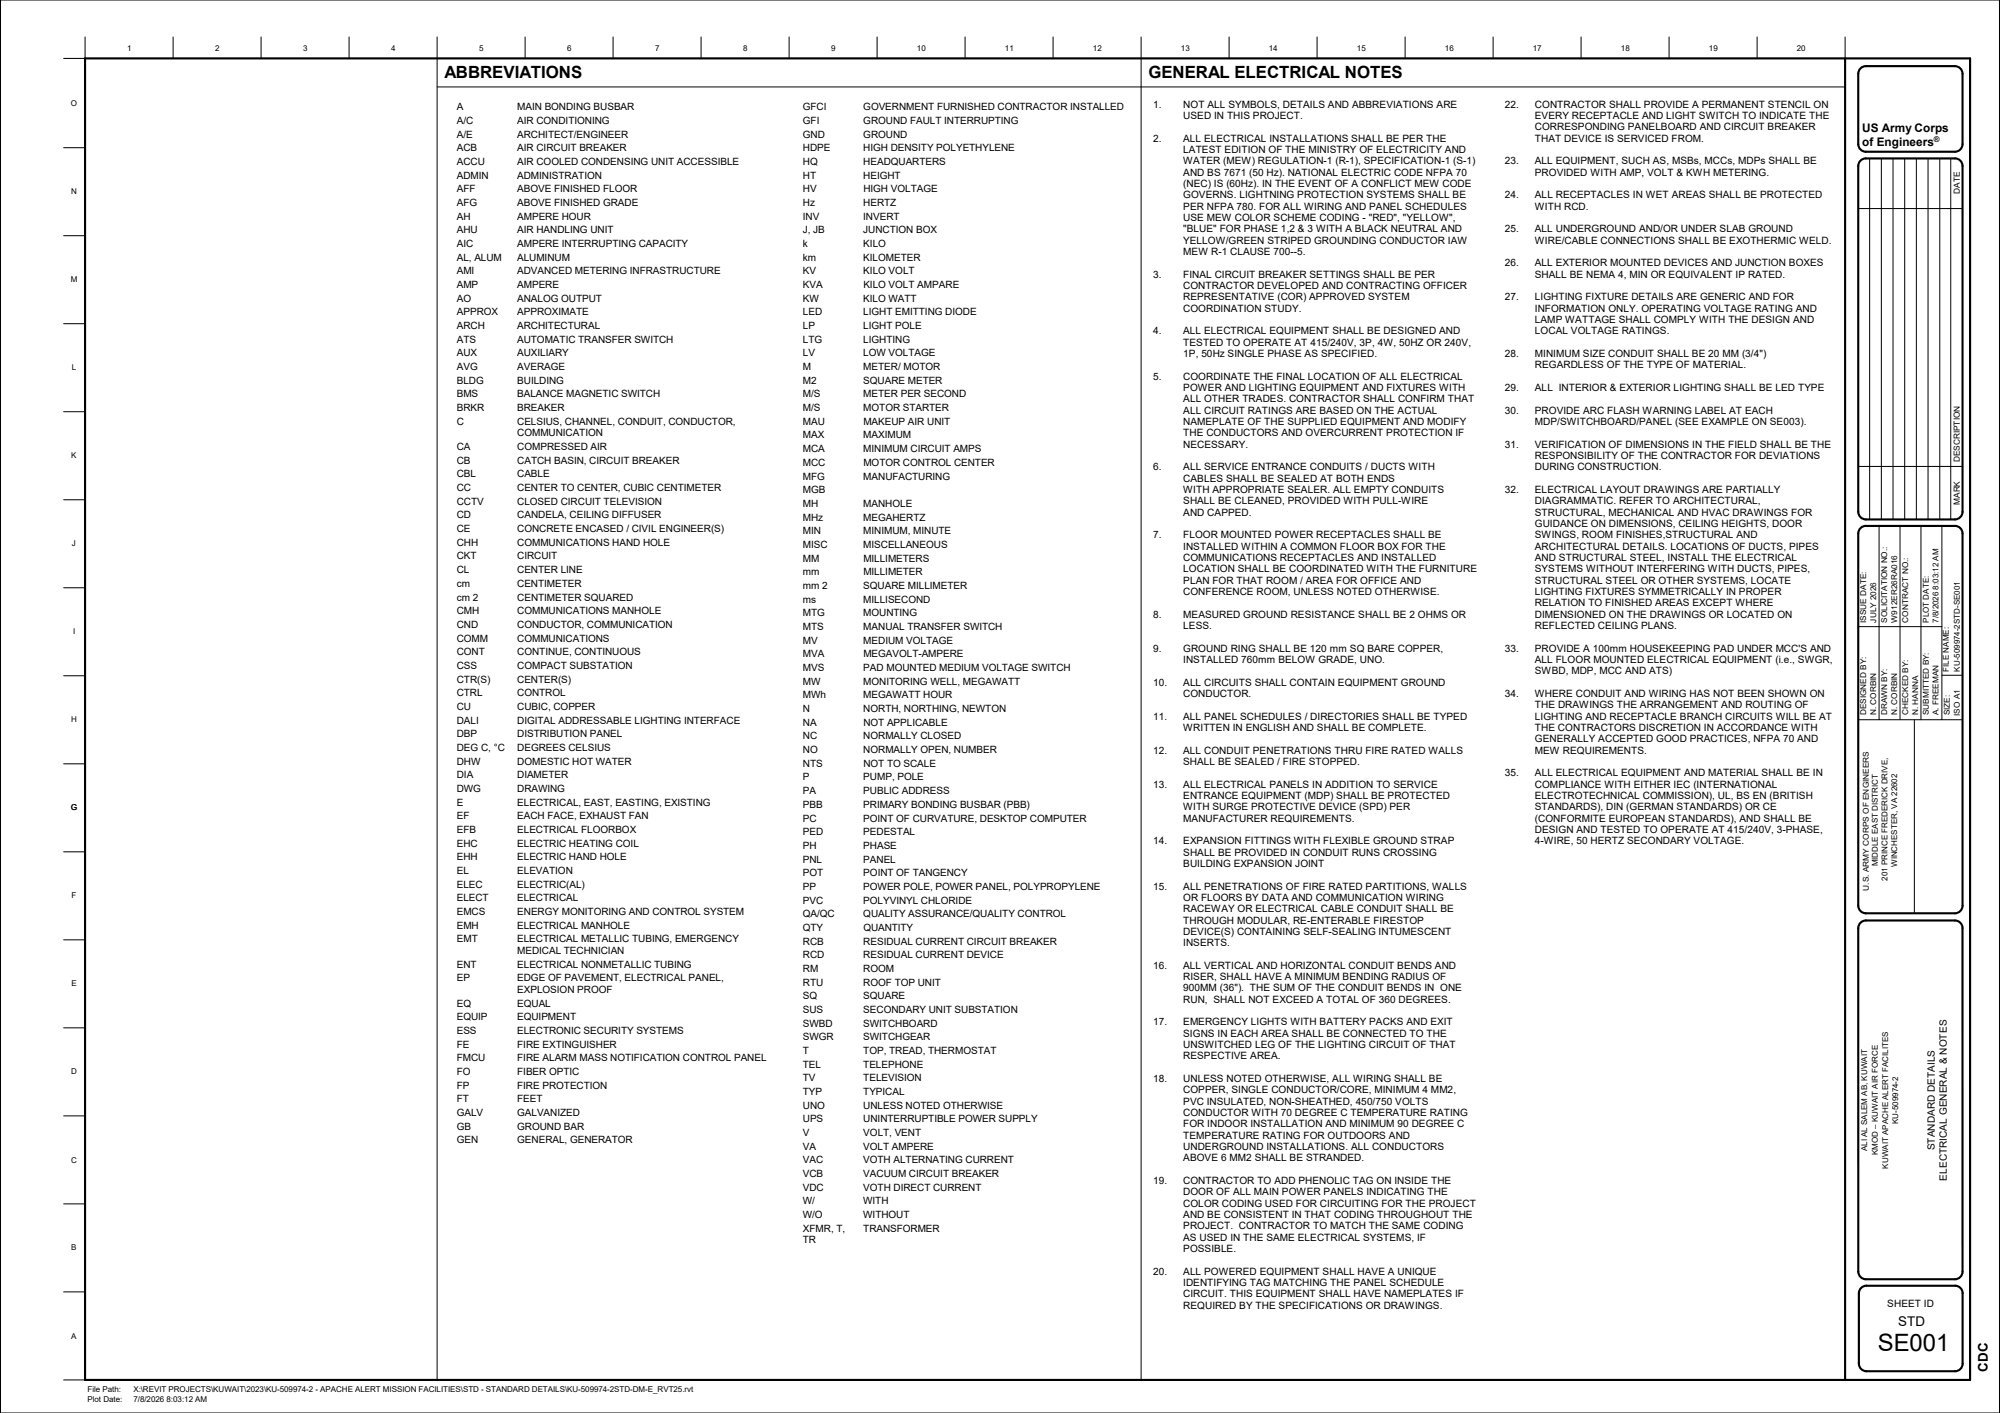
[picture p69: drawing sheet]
<svg xmlns="http://www.w3.org/2000/svg" width="841mm" height="594mm" viewBox="0 0 841 594" stroke-linecap="round" stroke-linejoin="round" font-family="sans-serif">
<defs><g id="words">
<text font-size="10.1" x="789.6" y="568.1">SE001</text>
<g font-size="7.1">
<text x="186.9" y="33">ABBREVIATIONS</text>
<text x="482.9" y="33">GENERAL ELECTRICAL NOTES</text>
</g>
<g font-size="5.6">
<text x="798.2" y="557.5">STD</text>
<text x="835.9" y="576.7" transform="rotate(-90 835.9 576.7)">CDC</text>
</g>
<g font-size="5">
<text x="783.1" y="55.5">US Army Corps</text>
<text x="783.1" y="61.3">of Engineers</text>
</g>
<g font-size="4.2">
<text x="192.1" y="46.3">A</text>
<text x="217.5" y="46.3">MAIN BONDING BUSBAR</text>
<text x="337.6" y="46.3">GFCI</text>
<text x="363" y="46.3">GOVERNMENT FURNISHED CONTRACTOR INSTALLED</text>
<text x="484.9" y="45.3">1.</text>
<text x="497.6" y="45.3">NOT ALL SYMBOLS, DETAILS AND ABBREVIATIONS ARE</text>
<text x="632.7" y="45.3">22.</text>
<text x="645.4" y="45.3">CONTRACTOR SHALL PROVIDE A PERMANENT STENCIL ON</text>
<text x="192.1" y="52.1">A/C</text>
<text x="217.5" y="52.1">AIR CONDITIONING</text>
<text x="337.6" y="52.1">GFI</text>
<text x="363" y="52.1">GROUND FAULT INTERRUPTING</text>
<text x="497.6" y="50.1">USED IN THIS PROJECT.</text>
<text x="645.4" y="50.1">EVERY RECEPTACLE AND LIGHT SWITCH TO INDICATE THE</text>
<text x="192.1" y="57.8">A/E</text>
<text x="217.5" y="57.8">ARCHITECT/ENGINEER</text>
<text x="337.6" y="57.8">GND</text>
<text x="363" y="57.8">GROUND</text>
<text x="484.9" y="59.6">2.</text>
<text x="497.6" y="59.6">ALL ELECTRICAL INSTALLATIONS SHALL BE PER THE</text>
<text x="645.4" y="54.8">CORRESPONDING PANELBOARD AND CIRCUIT BREAKER</text>
<text x="645.4" y="59.6">THAT DEVICE IS SERVICED FROM.</text>
<text x="192.1" y="63.6">ACB</text>
<text x="217.5" y="63.6">AIR CIRCUIT BREAKER</text>
<text x="337.6" y="63.6">HDPE</text>
<text x="363" y="63.6">HIGH DENSITY POLYETHYLENE</text>
<text x="497.6" y="64.4">LATEST EDITION OF THE MINISTRY OF ELECTRICITY AND</text>
<text x="192.1" y="69.3">ACCU</text>
<text x="217.5" y="69.3">AIR COOLED CONDENSING UNIT ACCESSIBLE</text>
<text x="337.6" y="69.3">HQ</text>
<text x="363" y="69.3">HEADQUARTERS</text>
<text x="497.6" y="69.1">WATER (MEW) REGULATION-1 (R-1), SPECIFICATION-1 (S-1)</text>
<text x="632.7" y="69.1">23.</text>
<text x="645.4" y="69.1">ALL EQUIPMENT, SUCH AS, MSBs, MCCs, MDPs SHALL BE</text>
<text x="192.1" y="75.1">ADMIN</text>
<text x="217.5" y="75.1">ADMINISTRATION</text>
<text x="337.6" y="75.1">HT</text>
<text x="363" y="75.1">HEIGHT</text>
<text x="497.6" y="73.9">AND BS 7671 (50 Hz). NATIONAL ELECTRIC CODE NFPA 70</text>
<text x="645.4" y="73.9">PROVIDED WITH AMP, VOLT &amp; KWH METERING.</text>
<text x="192.1" y="80.9">AFF</text>
<text x="217.5" y="80.9">ABOVE FINISHED FLOOR</text>
<text x="337.6" y="80.9">HV</text>
<text x="363" y="80.9">HIGH VOLTAGE</text>
<text x="497.6" y="83.4">GOVERNS. LIGHTNING PROTECTION SYSTEMS SHALL BE</text>
<text x="497.6" y="78.7">(NEC) IS (60Hz). IN THE EVENT OF A CONFLICT MEW CODE</text>
<text x="632.7" y="83.4">24.</text>
<text x="645.4" y="83.4">ALL RECEPTACLES IN WET AREAS SHALL BE PROTECTED</text>
<text x="192.1" y="86.6">AFG</text>
<text x="217.5" y="86.6">ABOVE FINISHED GRADE</text>
<text x="337.6" y="86.6">Hz</text>
<text x="363" y="86.6">HERTZ</text>
<text x="497.6" y="88.2">PER NFPA 780. FOR ALL WIRING AND PANEL SCHEDULES</text>
<text x="645.4" y="88.2">WITH RCD.</text>
<text x="192.1" y="92.3">AH</text>
<text x="217.5" y="92.3">AMPERE HOUR</text>
<text x="337.6" y="92.3">INV</text>
<text x="363" y="92.3">INVERT</text>
<text x="497.6" y="92.9">USE MEW COLOR SCHEME CODING - &quot;RED&quot;, &quot;YELLOW&quot;,</text>
<text x="192.1" y="98.1">AHU</text>
<text x="217.5" y="98.1">AIR HANDLING UNIT</text>
<text x="337.6" y="98.1">J, JB</text>
<text x="363" y="98.1">JUNCTION BOX</text>
<text x="497.6" y="97.7">&quot;BLUE&quot; FOR PHASE 1,2 &amp; 3 WITH A BLACK NEUTRAL AND</text>
<text x="632.7" y="97.7">25.</text>
<text x="645.4" y="97.7">ALL UNDERGROUND AND/OR UNDER SLAB GROUND</text>
<text x="192.1" y="103.8">AIC</text>
<text x="217.5" y="103.8">AMPERE INTERRUPTING CAPACITY</text>
<text x="337.6" y="103.8">k</text>
<text x="363" y="103.8">KILO</text>
<text x="497.6" y="102.5">YELLOW/GREEN STRIPED GROUNDING CONDUCTOR IAW</text>
<text x="497.6" y="107.3">MEW R-1 CLAUSE 700--5.</text>
<text x="645.4" y="102.5">WIRE/CABLE CONNECTIONS SHALL BE EXOTHERMIC WELD.</text>
<text x="192.1" y="109.6">AL, ALUM</text>
<text x="217.4" y="109.6">ALUMINUM</text>
<text x="337.6" y="109.6">km</text>
<text x="363" y="109.6">KILOMETER</text>
<text x="632.7" y="112">26.</text>
<text x="645.4" y="112">ALL EXTERIOR MOUNTED DEVICES AND JUNCTION BOXES</text>
<text x="192.1" y="115.4">AMI</text>
<text x="217.5" y="115.4">ADVANCED METERING INFRASTRUCTURE</text>
<text x="337.6" y="115.4">KV</text>
<text x="363" y="115.4">KILO VOLT</text>
<text x="484.9" y="116.8">3.</text>
<text x="497.6" y="116.8">FINAL CIRCUIT BREAKER SETTINGS SHALL BE PER</text>
<text x="645.4" y="116.8">SHALL BE NEMA 4, MIN OR EQUIVALENT IP RATED.</text>
<text x="192.1" y="121.1">AMP</text>
<text x="217.5" y="121.1">AMPERE</text>
<text x="337.6" y="121.1">KVA</text>
<text x="363" y="121.1">KILO VOLT AMPARE</text>
<text x="497.6" y="121.5">CONTRACTOR DEVELOPED AND CONTRACTING OFFICER</text>
<text x="192.1" y="126.9">AO</text>
<text x="217.5" y="126.9">ANALOG OUTPUT</text>
<text x="337.6" y="126.8">KW</text>
<text x="363" y="126.8">KILO WATT</text>
<text x="497.6" y="126.3">REPRESENTATIVE (COR) APPROVED SYSTEM</text>
<text x="497.6" y="131.1">COORDINATION STUDY.</text>
<text x="632.7" y="126.3">27.</text>
<text x="645.4" y="126.3">LIGHTING FIXTURE DETAILS ARE GENERIC AND FOR</text>
<text x="645.4" y="131.1">INFORMATION ONLY. OPERATING VOLTAGE RATING AND</text>
<text x="192.1" y="132.6">APPROX</text>
<text x="217.5" y="132.6">APPROXIMATE</text>
<text x="337.6" y="132.6">LED</text>
<text x="363" y="132.6">LIGHT EMITTING DIODE</text>
<text x="645.4" y="135.8">LAMP WATTAGE SHALL COMPLY WITH THE DESIGN AND</text>
<text x="192.1" y="138.4">ARCH</text>
<text x="217.5" y="138.4">ARCHITECTURAL</text>
<text x="337.6" y="138.4">LP</text>
<text x="363" y="138.4">LIGHT POLE</text>
<text x="484.9" y="140.6">4.</text>
<text x="497.6" y="140.6">ALL ELECTRICAL EQUIPMENT SHALL BE DESIGNED AND</text>
<text x="645.4" y="140.6">LOCAL VOLTAGE RATINGS.</text>
<text x="192.1" y="144.1">ATS</text>
<text x="192.1" y="149.9">AUX</text>
<text x="217.5" y="144.1">AUTOMATIC TRANSFER SWITCH</text>
<text x="217.5" y="149.9">AUXILIARY</text>
<text x="337.6" y="144.1">LTG</text>
<text x="337.6" y="149.9">LV</text>
<text x="363" y="144.1">LIGHTING</text>
<text x="363" y="149.9">LOW VOLTAGE</text>
<text x="497.6" y="145.4">TESTED TO OPERATE AT 415/240V, 3P, 4W, 50HZ OR 240V,</text>
<text x="192.1" y="155.6">AVG</text>
<text x="217.5" y="155.6">AVERAGE</text>
<text x="337.6" y="155.6">M</text>
<text x="363" y="155.6">METER/ MOTOR</text>
<text x="497.6" y="150.1">1P, 50Hz SINGLE PHASE AS SPECIFIED.</text>
<text x="632.7" y="150.1">28.</text>
<text x="645.4" y="150.1">MINIMUM SIZE CONDUIT SHALL BE 20 MM (3/4&quot;)</text>
<text x="645.4" y="154.9">REGARDLESS OF THE TYPE OF MATERIAL.</text>
<text x="192.1" y="161.4">BLDG</text>
<text x="217.5" y="161.4">BUILDING</text>
<text x="337.6" y="161.3">M2</text>
<text x="363" y="161.3">SQUARE METER</text>
<text x="484.9" y="159.6">5.</text>
<text x="497.6" y="159.6">COORDINATE THE FINAL LOCATION OF ALL ELECTRICAL</text>
<text x="192.1" y="167.1">BMS</text>
<text x="217.5" y="167.1">BALANCE MAGNETIC SWITCH</text>
<text x="337.6" y="167.1">M/S</text>
<text x="363" y="167.1">METER PER SECOND</text>
<text x="497.6" y="164.4">POWER AND LIGHTING EQUIPMENT AND FIXTURES WITH</text>
<text x="632.7" y="164.4">29.</text>
<text x="645.4" y="164.4">ALL INTERIOR &amp; EXTERIOR LIGHTING SHALL BE LED TYPE</text>
<text x="192.1" y="172.9">BRKR</text>
<text x="217.5" y="172.9">BREAKER</text>
<text x="337.6" y="172.9">M/S</text>
<text x="363" y="172.9">MOTOR STARTER</text>
<text x="497.6" y="169.2">ALL OTHER TRADES. CONTRACTOR SHALL CONFIRM THAT</text>
<text x="497.6" y="173.9">ALL CIRCUIT RATINGS ARE BASED ON THE ACTUAL</text>
<text x="632.7" y="173.9">30.</text>
<text x="645.4" y="173.9">PROVIDE ARC FLASH WARNING LABEL AT EACH</text>
<text x="192.1" y="178.6">C</text>
<text x="217.5" y="178.6">CELSIUS, CHANNEL, CONDUIT, CONDUCTOR,</text>
<text x="337.6" y="178.6">MAU</text>
<text x="363" y="178.6">MAKEUP AIR UNIT</text>
<text x="497.6" y="178.7">NAMEPLATE OF THE SUPPLIED EQUIPMENT AND MODIFY</text>
<text x="645.4" y="178.7">MDP/SWITCHBOARD/PANEL (SEE EXAMPLE ON SE003).</text>
<text x="217.5" y="183.3">COMMUNICATION</text>
<text x="337.6" y="184.4">MAX</text>
<text x="363" y="184.4">MAXIMUM</text>
<text x="497.6" y="183.5">THE CONDUCTORS AND OVERCURRENT PROTECTION IF</text>
<text x="192.1" y="189.2">CA</text>
<text x="217.5" y="189.2">COMPRESSED AIR</text>
<text x="337.6" y="190.1">MCA</text>
<text x="363" y="190.1">MINIMUM CIRCUIT AMPS</text>
<text x="497.6" y="188.2">NECESSARY.</text>
<text x="632.7" y="188.2">31.</text>
<text x="645.4" y="188.2">VERIFICATION OF DIMENSIONS IN THE FIELD SHALL BE THE</text>
<text x="192.1" y="195">CB</text>
<text x="217.5" y="195">CATCH BASIN, CIRCUIT BREAKER</text>
<text x="337.6" y="195.9">MCC</text>
<text x="363.1" y="195.9">MOTOR CONTROL CENTER</text>
<text x="484.9" y="197.7">6.</text>
<text x="497.6" y="197.7">ALL SERVICE ENTRANCE CONDUITS / DUCTS WITH</text>
<text x="645.4" y="193">RESPONSIBILITY OF THE CONTRACTOR FOR DEVIATIONS</text>
<text x="645.4" y="197.7">DURING CONSTRUCTION.</text>
<text x="192.1" y="200.7">CBL</text>
<text x="217.5" y="200.7">CABLE</text>
<text x="337.6" y="201.6">MFG</text>
<text x="363" y="201.6">MANUFACTURING</text>
<text x="497.6" y="202.5">CABLES SHALL BE SEALED AT BOTH ENDS</text>
<text x="192.1" y="206.5">CC</text>
<text x="217.5" y="206.5">CENTER TO CENTER, CUBIC CENTIMETER</text>
<text x="337.6" y="207.4">MGB</text>
<text x="497.6" y="207.3">WITH APPROPRIATE SEALER. ALL EMPTY CONDUITS</text>
<text x="632.7" y="207.3">32.</text>
<text x="645.4" y="207.3">ELECTRICAL LAYOUT DRAWINGS ARE PARTIALLY</text>
<text x="192.1" y="212.2">CCTV</text>
<text x="217.5" y="212.2">CLOSED CIRCUIT TELEVISION</text>
<text x="337.6" y="213.1">MH</text>
<text x="363" y="213.1">MANHOLE</text>
<text x="497.6" y="212">SHALL BE CLEANED, PROVIDED WITH PULL-WIRE</text>
<text x="645.4" y="212">DIAGRAMMATIC. REFER TO ARCHITECTURAL,</text>
<text x="192.1" y="218">CD</text>
<text x="217.5" y="218">CANDELA, CEILING DIFFUSER</text>
<text x="337.6" y="218.9">MHz</text>
<text x="363" y="218.9">MEGAHERTZ</text>
<text x="497.6" y="216.8">AND CAPPED.</text>
<text x="645.4" y="216.8">STRUCTURAL, MECHANICAL AND HVAC DRAWINGS FOR</text>
<text x="645.4" y="221.5">GUIDANCE ON DIMENSIONS, CEILING HEIGHTS, DOOR</text>
<text x="192.1" y="223.7">CE</text>
<text x="217.5" y="223.7">CONCRETE ENCASED / CIVIL ENGINEER(S)</text>
<text x="337.6" y="224.6">MIN</text>
<text x="363" y="224.6">MINIMUM, MINUTE</text>
<text x="484.9" y="226.3">7.</text>
<text x="497.6" y="226.3">FLOOR MOUNTED POWER RECEPTACLES SHALL BE</text>
<text x="645.4" y="226.3">SWINGS, ROOM FINISHES,STRUCTURAL AND</text>
<text x="192.1" y="229.5">CHH</text>
<text x="217.5" y="229.5">COMMUNICATIONS HAND HOLE</text>
<text x="337.6" y="230.4">MISC</text>
<text x="363" y="230.4">MISCELLANEOUS</text>
<text x="497.6" y="231.1">INSTALLED WITHIN A COMMON FLOOR BOX FOR THE</text>
<text x="645.4" y="231.1">ARCHITECTURAL DETAILS. LOCATIONS OF DUCTS, PIPES</text>
<text x="192.1" y="235.2">CKT</text>
<text x="217.5" y="235.2">CIRCUIT</text>
<text x="337.6" y="236.1">MM</text>
<text x="363.1" y="236.1">MILLIMETERS</text>
<text x="497.6" y="235.9">COMMUNICATIONS RECEPTACLES AND INSTALLED</text>
<text x="645.4" y="235.8">AND STRUCTURAL STEEL, INSTALL THE ELECTRICAL</text>
<text x="192.1" y="241">CL</text>
<text x="217.5" y="241">CENTER LINE</text>
<text x="337.6" y="241.9">mm</text>
<text x="363.1" y="241.9">MILLIMETER</text>
<text x="497.6" y="240.6">LOCATION SHALL BE COORDINATED WITH THE FURNITURE</text>
<text x="497.6" y="245.4">PLAN FOR THAT ROOM / AREA FOR OFFICE AND</text>
<text x="645.4" y="240.6">SYSTEMS WITHOUT INTERFERING WITH DUCTS, PIPES,</text>
<text x="645.4" y="245.4">STRUCTURAL STEEL OR OTHER SYSTEMS, LOCATE</text>
<text x="192.1" y="246.7">cm</text>
<text x="217.5" y="246.7">CENTIMETER</text>
<text x="337.6" y="247.6">mm 2</text>
<text x="363" y="247.6">SQUARE MILLIMETER</text>
<text x="497.6" y="250.1">CONFERENCE ROOM, UNLESS NOTED OTHERWISE.</text>
<text x="645.4" y="250.1">LIGHTING FIXTURES SYMMETRICALLY IN PROPER</text>
<text x="192.1" y="252.5">cm 2</text>
<text x="217.5" y="252.5">CENTIMETER SQUARED</text>
<text x="337.6" y="253.4">ms</text>
<text x="363" y="253.4">MILLISECOND</text>
<text x="645.4" y="254.9">RELATION TO FINISHED AREAS EXCEPT WHERE</text>
<text x="192.1" y="258.2">CMH</text>
<text x="192.1" y="264">CND</text>
<text x="217.5" y="264">CONDUCTOR, COMMUNICATION</text>
<text x="217.5" y="258.2">COMMUNICATIONS MANHOLE</text>
<text x="337.6" y="259.1">MTG</text>
<text x="363" y="259.1">MOUNTING</text>
<text x="484.9" y="259.7">8.</text>
<text x="497.6" y="259.7">MEASURED GROUND RESISTANCE SHALL BE 2 OHMS OR</text>
<text x="645.4" y="259.6">DIMENSIONED ON THE DRAWINGS OR LOCATED ON</text>
<text x="192.1" y="269.7">COMM</text>
<text x="217.5" y="269.7">COMMUNICATIONS</text>
<text x="337.6" y="264.9">MTS</text>
<text x="363" y="264.9">MANUAL TRANSFER SWITCH</text>
<text x="497.6" y="264.4">LESS.</text>
<text x="645.4" y="264.4">REFLECTED CEILING PLANS.</text>
<text x="192.1" y="275.5">CONT</text>
<text x="217.5" y="275.5">CONTINUE, CONTINUOUS</text>
<text x="337.6" y="270.6">MV</text>
<text x="363" y="270.6">MEDIUM VOLTAGE</text>
<text x="484.9" y="274">9.</text>
<text x="497.6" y="274">GROUND RING SHALL BE 120 mm SQ BARE COPPER,</text>
<text x="632.7" y="274">33.</text>
<text x="645.4" y="274">PROVIDE A 100mm HOUSEKEEPING PAD UNDER MCC'S AND</text>
<text x="192.1" y="281.2">CSS</text>
<text x="217.5" y="281.2">COMPACT SUBSTATION</text>
<text x="337.6" y="276.4">MVA</text>
<text x="363" y="276.4">MEGAVOLT-AMPERE</text>
<text x="497.6" y="278.7">INSTALLED 760mm BELOW GRADE, UNO.</text>
<text x="645.4" y="278.7">ALL FLOOR MOUNTED ELECTRICAL EQUIPMENT (i.e., SWGR,</text>
<text x="192.1" y="287">CTR(S)</text>
<text x="217.5" y="287">CENTER(S)</text>
<text x="337.6" y="282.1">MVS</text>
<text x="337.6" y="287.9">MW</text>
<text x="363" y="287.9">MONITORING WELL, MEGAWATT</text>
<text x="363" y="282.1">PAD MOUNTED MEDIUM VOLTAGE SWITCH</text>
<text x="645.4" y="283.5">SWBD, MDP, MCC AND ATS)</text>
<text x="192.1" y="292.7">CTRL</text>
<text x="217.5" y="292.7">CONTROL</text>
<text x="337.6" y="293.6">MWh</text>
<text x="363" y="293.6">MEGAWATT HOUR</text>
<text x="484.9" y="288.2">10.</text>
<text x="497.6" y="288.2">ALL CIRCUITS SHALL CONTAIN EQUIPMENT GROUND</text>
<text x="497.6" y="293">CONDUCTOR.</text>
<text x="632.7" y="293">34.</text>
<text x="645.4" y="293">WHERE CONDUIT AND WIRING HAS NOT BEEN SHOWN ON</text>
<text x="192.1" y="298.5">CU</text>
<text x="217.5" y="298.5">CUBIC, COPPER</text>
<text x="337.6" y="299.4">N</text>
<text x="363" y="299.4">NORTH, NORTHING, NEWTON</text>
<text x="645.4" y="297.8">THE DRAWINGS THE ARRANGEMENT AND ROUTING OF</text>
<text x="192.1" y="304.2">DALI</text>
<text x="217.5" y="304.2">DIGITAL ADDRESSABLE LIGHTING INTERFACE</text>
<text x="337.6" y="305.1">NA</text>
<text x="363" y="305.1">NOT APPLICABLE</text>
<text x="484.9" y="302.5">11.</text>
<text x="497.5" y="302.5">ALL PANEL SCHEDULES / DIRECTORIES SHALL BE TYPED</text>
<text x="645.4" y="302.5">LIGHTING AND RECEPTACLE BRANCH CIRCUITS WILL BE AT</text>
<text x="192.1" y="310">DBP</text>
<text x="217.5" y="310">DISTRIBUTION PANEL</text>
<text x="337.6" y="310.9">NC</text>
<text x="363" y="310.9">NORMALLY CLOSED</text>
<text x="497.6" y="307.3">WRITTEN IN ENGLISH AND SHALL BE COMPLETE.</text>
<text x="645.4" y="307.3">THE CONTRACTORS DISCRETION IN ACCORDANCE WITH</text>
<text x="192.1" y="315.7">DEG C, °C</text>
<text x="217.5" y="315.7">DEGREES CELSIUS</text>
<text x="337.6" y="316.6">NO</text>
<text x="363" y="316.6">NORMALLY OPEN, NUMBER</text>
<text x="484.9" y="316.8">12.</text>
<text x="497.5" y="316.8">ALL CONDUIT PENETRATIONS THRU FIRE RATED WALLS</text>
<text x="645.4" y="312.1">GENERALLY ACCEPTED GOOD PRACTICES, NFPA 70 AND</text>
<text x="645.4" y="316.8">MEW REQUIREMENTS.</text>
<text x="192.1" y="321.5">DHW</text>
<text x="217.5" y="321.5">DOMESTIC HOT WATER</text>
<text x="337.6" y="322.4">NTS</text>
<text x="363" y="322.4">NOT TO SCALE</text>
<text x="497.6" y="321.6">SHALL BE SEALED / FIRE STOPPED.</text>
<text x="192.1" y="327.2">DIA</text>
<text x="217.5" y="327.2">DIAMETER</text>
<text x="337.6" y="328.1">P</text>
<text x="363" y="328.1">PUMP, POLE</text>
<text x="632.7" y="326.3">35.</text>
<text x="645.4" y="326.3">ALL ELECTRICAL EQUIPMENT AND MATERIAL SHALL BE IN</text>
<text x="192.1" y="333">DWG</text>
<text x="217.5" y="333">DRAWING</text>
<text x="337.6" y="333.9">PA</text>
<text x="363" y="333.9">PUBLIC ADDRESS</text>
<text x="484.9" y="331.1">13.</text>
<text x="497.6" y="335.9">ENTRANCE EQUIPMENT (MDP) SHALL BE PROTECTED</text>
<text x="497.6" y="331.1">ALL ELECTRICAL PANELS IN ADDITION TO SERVICE</text>
<text x="645.4" y="331.1">COMPLIANCE WITH EITHER IEC (INTERNATIONAL</text>
<text x="645.4" y="335.9">ELECTROTECHNICAL COMMISSION), UL, BS EN (BRITISH</text>
<text x="192.1" y="338.7">E</text>
<text x="217.5" y="338.7">ELECTRICAL, EAST, EASTING, EXISTING</text>
<text x="337.6" y="339.6">PBB</text>
<text x="363" y="339.6">PRIMARY BONDING BUSBAR (PBB)</text>
<text x="497.6" y="340.6">WITH SURGE PROTECTIVE DEVICE (SPD) PER</text>
<text x="645.4" y="340.6">STANDARDS), DIN (GERMAN STANDARDS) OR CE</text>
<text x="192.1" y="344.5">EF</text>
<text x="217.5" y="344.5">EACH FACE, EXHAUST FAN</text>
<text x="337.6" y="345.4">PC</text>
<text x="363" y="345.4">POINT OF CURVATURE, DESKTOP COMPUTER</text>
<text x="497.6" y="345.4">MANUFACTURER REQUIREMENTS.</text>
<text x="645.4" y="345.4">(CONFORMITE EUROPEAN STANDARDS), AND SHALL BE</text>
<text x="192.1" y="350.2">EFB</text>
<text x="217.5" y="350.2">ELECTRICAL FLOORBOX</text>
<text x="337.6" y="351.1">PED</text>
<text x="363" y="351.1">PEDESTAL</text>
<text x="645.4" y="350.2">DESIGN AND TESTED TO OPERATE AT 415/240V, 3-PHASE,</text>
<text x="192.1" y="356">EHC</text>
<text x="217.5" y="356">ELECTRIC HEATING COIL</text>
<text x="337.6" y="356.9">PH</text>
<text x="363" y="356.9">PHASE</text>
<text x="484.9" y="354.9">14.</text>
<text x="497.6" y="354.9">EXPANSION FITTINGS WITH FLEXIBLE GROUND STRAP</text>
<text x="497.6" y="359.7">SHALL BE PROVIDED IN CONDUIT RUNS CROSSING</text>
<text x="645.4" y="354.9">4-WIRE, 50 HERTZ SECONDARY VOLTAGE.</text>
<text x="192.1" y="361.7">EHH</text>
<text x="217.5" y="361.7">ELECTRIC HAND HOLE</text>
<text x="337.6" y="362.6">PNL</text>
<text x="363" y="362.6">PANEL</text>
<text x="497.6" y="364.5">BUILDING EXPANSION JOINT</text>
<text x="192.1" y="367.5">EL</text>
<text x="217.5" y="367.5">ELEVATION</text>
<text x="337.6" y="368.4">POT</text>
<text x="363" y="368.4">POINT OF TANGENCY</text>
<text x="192.1" y="373.3">ELEC</text>
<text x="217.5" y="373.3">ELECTRIC(AL)</text>
<text x="337.6" y="374.1">PP</text>
<text x="363" y="374.1">POWER POLE, POWER PANEL, POLYPROPYLENE</text>
<text x="484.9" y="374">15.</text>
<text x="497.6" y="374">ALL PENETRATIONS OF FIRE RATED PARTITIONS, WALLS</text>
<text x="192.1" y="379">ELECT</text>
<text x="217.5" y="379">ELECTRICAL</text>
<text x="337.6" y="379.9">PVC</text>
<text x="363" y="379.9">POLYVINYL CHLORIDE</text>
<text x="497.6" y="378.8">OR FLOORS BY DATA AND COMMUNICATION WIRING</text>
<text x="497.6" y="383.5">RACEWAY OR ELECTRICAL CABLE CONDUIT SHALL BE</text>
<text x="192.1" y="384.7">EMCS</text>
<text x="217.5" y="384.7">ENERGY MONITORING AND CONTROL SYSTEM</text>
<text x="337.6" y="385.7">QA/QC</text>
<text x="363" y="385.7">QUALITY ASSURANCE/QUALITY CONTROL</text>
<text x="497.6" y="388.3">THROUGH MODULAR, RE-ENTERABLE FIRESTOP</text>
<text x="192.1" y="390.5">EMH</text>
<text x="217.5" y="390.5">ELECTRICAL MANHOLE</text>
<text x="337.6" y="391.4">QTY</text>
<text x="363" y="391.4">QUANTITY</text>
<text x="497.6" y="393">DEVICE(S) CONTAINING SELF-SEALING INTUMESCENT</text>
<text x="192.1" y="396.3">EMT</text>
<text x="217.5" y="401">MEDICAL TECHNICIAN</text>
<text x="217.5" y="396.3">ELECTRICAL METALLIC TUBING, EMERGENCY</text>
<text x="337.6" y="397.1">RCB</text>
<text x="363" y="397.1">RESIDUAL CURRENT CIRCUIT BREAKER</text>
<text x="497.6" y="397.8">INSERTS.</text>
<text x="192.1" y="406.9">ENT</text>
<text x="217.5" y="406.9">ELECTRICAL NONMETALLIC TUBING</text>
<text x="337.6" y="402.9">RCD</text>
<text x="363" y="402.9">RESIDUAL CURRENT DEVICE</text>
<text x="484.9" y="407.3">16.</text>
<text x="497.6" y="407.3">ALL VERTICAL AND HORIZONTAL CONDUIT BENDS AND</text>
<text x="192.1" y="412.6">EP</text>
<text x="217.5" y="412.6">EDGE OF PAVEMENT, ELECTRICAL PANEL,</text>
<text x="337.6" y="408.7">RM</text>
<text x="363" y="408.7">ROOM</text>
<text x="497.6" y="412.1">RISER, SHALL HAVE A MINIMUM BENDING RADIUS OF</text>
<text x="217.5" y="417.3">EXPLOSION PROOF</text>
<text x="337.6" y="414.4">RTU</text>
<text x="363" y="414.4">ROOF TOP UNIT</text>
<text x="497.6" y="416.9">900MM (36&quot;). THE SUM OF THE CONDUIT BENDS IN ONE</text>
<text x="192.1" y="423.2">EQ</text>
<text x="217.5" y="423.2">EQUAL</text>
<text x="337.6" y="420.2">SQ</text>
<text x="337.6" y="425.9">SUS</text>
<text x="363" y="420.2">SQUARE</text>
<text x="363" y="425.9">SECONDARY UNIT SUBSTATION</text>
<text x="497.6" y="421.6">RUN, SHALL NOT EXCEED A TOTAL OF 360 DEGREES.</text>
<text x="192.1" y="429">EQUIP</text>
<text x="217.5" y="429">EQUIPMENT</text>
<text x="337.6" y="431.6">SWBD</text>
<text x="363" y="431.6">SWITCHBOARD</text>
<text x="484.9" y="431.1">17.</text>
<text x="497.6" y="431.1">EMERGENCY LIGHTS WITH BATTERY PACKS AND EXIT</text>
<text x="192.1" y="434.7">ESS</text>
<text x="217.5" y="434.7">ELECTRONIC SECURITY SYSTEMS</text>
<text x="337.6" y="437.4">SWGR</text>
<text x="363" y="437.4">SWITCHGEAR</text>
<text x="497.6" y="435.9">SIGNS IN EACH AREA SHALL BE CONNECTED TO THE</text>
<text x="192.1" y="440.5">FE</text>
<text x="217.5" y="440.5">FIRE EXTINGUISHER</text>
<text x="337.6" y="443.2">T</text>
<text x="363" y="443.2">TOP, TREAD, THERMOSTAT</text>
<text x="497.6" y="440.7">UNSWITCHED LEG OF THE LIGHTING CIRCUIT OF THAT</text>
<text x="192.1" y="446.2">FMCU</text>
<text x="217.5" y="446.2">FIRE ALARM MASS NOTIFICATION CONTROL PANEL</text>
<text x="337.6" y="448.9">TEL</text>
<text x="363" y="448.9">TELEPHONE</text>
<text x="497.6" y="445.4">RESPECTIVE AREA.</text>
<text x="192.1" y="452">FO</text>
<text x="217.5" y="452">FIBER OPTIC</text>
<text x="337.6" y="454.7">TV</text>
<text x="363" y="454.7">TELEVISION</text>
<text x="484.9" y="455">18.</text>
<text x="497.6" y="455">UNLESS NOTED OTHERWISE, ALL WIRING SHALL BE</text>
<text x="192.1" y="457.7">FP</text>
<text x="217.5" y="457.7">FIRE PROTECTION</text>
<text x="337.6" y="460.4">TYP</text>
<text x="363" y="460.4">TYPICAL</text>
<text x="497.6" y="459.7">COPPER, SINGLE CONDUCTOR/CORE, MINIMUM 4 MM2,</text>
<text x="192.1" y="463.5">FT</text>
<text x="217.5" y="463.5">FEET</text>
<text x="337.6" y="466.2">UNO</text>
<text x="363" y="466.2">UNLESS NOTED OTHERWISE</text>
<text x="497.6" y="464.5">PVC INSULATED, NON-SHEATHED, 450/750 VOLTS</text>
<text x="192.1" y="469.2">GALV</text>
<text x="217.5" y="469.2">GALVANIZED</text>
<text x="337.6" y="471.9">UPS</text>
<text x="363" y="471.9">UNINTERRUPTIBLE POWER SUPPLY</text>
<text x="497.6" y="469.2">CONDUCTOR WITH 70 DEGREE C TEMPERATURE RATING</text>
<text x="192.1" y="475">GB</text>
<text x="217.5" y="475">GROUND BAR</text>
<text x="337.6" y="477.7">V</text>
<text x="363" y="477.7">VOLT, VENT</text>
<text x="497.6" y="474">FOR INDOOR INSTALLATION AND MINIMUM 90 DEGREE C</text>
<text x="497.6" y="478.8">TEMPERATURE RATING FOR OUTDOORS AND</text>
<text x="192.1" y="480.7">GEN</text>
<text x="217.5" y="480.7">GENERAL, GENERATOR</text>
<text x="337.6" y="483.4">VA</text>
<text x="363" y="483.4">VOLT AMPERE</text>
<text x="497.6" y="483.5">UNDERGROUND INSTALLATIONS. ALL CONDUCTORS</text>
<text x="813.6" y="483.7" transform="rotate(-90 813.6 483.7)">STANDARD DETAILS</text>
<text x="337.6" y="489.2">VAC</text>
<text x="363" y="489.2">VOTH ALTERNATING CURRENT</text>
<text x="497.6" y="488.3">ABOVE 6 MM2 SHALL BE STRANDED.</text>
<text x="337.6" y="494.9">VCB</text>
<text x="363" y="494.9">VACUUM CIRCUIT BREAKER</text>
<text x="484.9" y="497.8">19.</text>
<text x="497.6" y="497.8">CONTRACTOR TO ADD PHENOLIC TAG ON INSIDE THE</text>
<text x="818.7" y="496.4" transform="rotate(-90 818.7 496.4)">ELECTRICAL GENERAL &amp; NOTES</text>
<text x="337.6" y="500.7">VDC</text>
<text x="363" y="500.7">VOTH DIRECT CURRENT</text>
<text x="497.6" y="502.6">DOOR OF ALL MAIN POWER PANELS INDICATING THE</text>
<text x="337.6" y="506.4">W/</text>
<text x="363" y="506.4">WITH</text>
<text x="497.6" y="507.4">COLOR CODING USED FOR CIRCUITING FOR THE PROJECT</text>
<text x="337.6" y="512.2">W/O</text>
<text x="363" y="512.2">WITHOUT</text>
<text x="497.6" y="512.1">AND BE CONSISTENT IN THAT CODING THROUGHOUT THE</text>
<text x="337.6" y="517.9">XFMR, T,</text>
<text x="363" y="517.9">TRANSFORMER</text>
<text x="497.6" y="516.9">PROJECT. CONTRACTOR TO MATCH THE SAME CODING</text>
<text x="497.6" y="521.6">AS USED IN THE SAME ELECTRICAL SYSTEMS, IF</text>
<text x="337.6" y="522.6">TR</text>
<text x="497.6" y="526.4">POSSIBLE.</text>
<text x="484.9" y="535.9">20.</text>
<text x="497.6" y="535.9">ALL POWERED EQUIPMENT SHALL HAVE A UNIQUE</text>
<text x="497.6" y="540.7">IDENTIFYING TAG MATCHING THE PANEL SCHEDULE</text>
<text x="497.6" y="545.5">CIRCUIT. THIS EQUIPMENT SHALL HAVE NAMEPLATES IF</text>
<text x="497.6" y="550.2">REQUIRED BY THE SPECIFICATIONS OR DRAWINGS.</text>
<text x="793.6" y="549.7">SHEET ID</text>
</g>
<g font-size="3.5">
<text x="824.1" y="81.4" transform="rotate(-90 824.1 81.4)">DATE</text>
<text x="824.1" y="194.4" transform="rotate(-90 824.1 194.4)">DESCRIPTION</text>
<text x="824.1" y="212.2" transform="rotate(-90 824.1 212.2)">MARK</text>
</g>
<g font-size="3.4">
<text x="53.5" y="21.5">1</text>
<text x="90.5" y="21.5">2</text>
<text x="127.5" y="21.5">3</text>
<text x="164.5" y="21.5">4</text>
<text x="201.5" y="21.5">5</text>
<text x="238.5" y="21.5">6</text>
<text x="275.5" y="21.5">7</text>
<text x="312.5" y="21.5">8</text>
<text x="349.5" y="21.5">9</text>
<text x="385.6" y="21.5">10</text>
<text x="422.6" y="21.5">11</text>
<text x="459.6" y="21.5">12</text>
<text x="496.6" y="21.5">13</text>
<text x="533.6" y="21.5">14</text>
<text x="570.6" y="21.5">15</text>
<text x="607.6" y="21.5">16</text>
<text x="644.6" y="21.5">17</text>
<text x="681.6" y="21.5">18</text>
<text x="718.6" y="21.5">19</text>
<text x="755.6" y="21.5">20</text>
<text x="29.8" y="44.6">O</text>
<text x="29.9" y="81.6">N</text>
<text x="29.7" y="118.6">M</text>
<text x="30.2" y="155.6">L</text>
<text x="30" y="192.6">K</text>
<text x="30.2" y="229.6">J</text>
<text x="784.8" y="261.8" transform="rotate(-90 784.8 261.8)">ISSUE DATE:</text>
<text x="788.9" y="261.8" transform="rotate(-90 788.9 261.8)">JULY 2026</text>
<text x="793.6" y="261.8" transform="rotate(-90 793.6 261.8)">SOLICITATION NO.:</text>
<text x="797.8" y="261.8" transform="rotate(-90 797.8 261.8)">W912ER26RA016</text>
<text x="802.4" y="261.8" transform="rotate(-90 802.4 261.8)">CONTRACT NO.:</text>
<text x="811.1" y="261.8" transform="rotate(-90 811.1 261.8)">PLOT DATE:</text>
<text x="815.2" y="261.8" transform="rotate(-90 815.2 261.8)">7/8/2026 8:03:12 AM</text>
<text x="30.7" y="266.6">I</text>
<text x="819.6" y="282.3" transform="rotate(-90 819.6 282.3)">FILE NAME:</text>
<text x="824.1" y="282.3" transform="rotate(-90 824.1 282.3)">KU-509974-2STD-SE001</text>
<text x="29.9" y="303.6">H</text>
<text x="784.8" y="300.8" transform="rotate(-90 784.8 300.8)">DESIGNED BY:</text>
<text x="788.9" y="300.8" transform="rotate(-90 788.9 300.8)">N. CORBIN</text>
<text x="793.6" y="300.8" transform="rotate(-90 793.6 300.8)">DRAWN BY:</text>
<text x="797.8" y="300.8" transform="rotate(-90 797.8 300.8)">N. CORBIN</text>
<text x="802.4" y="300.8" transform="rotate(-90 802.4 300.8)">CHECKED BY:</text>
<text x="806.6" y="300.8" transform="rotate(-90 806.6 300.8)">N. HANNA</text>
<text x="811.1" y="300.8" transform="rotate(-90 811.1 300.8)">SUBMITTED BY:</text>
<text x="815.2" y="300.8" transform="rotate(-90 815.2 300.8)">A. FREEMAN</text>
<text x="820" y="300.8" transform="rotate(-90 820 300.8)">SIZE:</text>
<text x="824.1" y="300.9" transform="rotate(-90 824.1 300.9)">ISO A1</text>
<text x="29.8" y="340.6">G</text>
<text x="789.7" y="364.3" transform="rotate(-90 789.7 364.3)">MIDDLE EAST DISTRICT</text>
<text x="797.7" y="364.6" transform="rotate(-90 797.7 364.6)">WINCHESTER, VA 22602</text>
<text x="793.7" y="370.3" transform="rotate(-90 793.7 370.3)">201 PRINCE FREDERICK DRIVE,</text>
<text x="30.1" y="377.6">F</text>
<text x="785.8" y="374.6" transform="rotate(-90 785.8 374.6)">U.S. ARMY CORPS OF ENGINEERS</text>
<text x="30" y="414.7">E</text>
<text x="29.9" y="451.7">D</text>
<text x="798.3" y="472.5" transform="rotate(-90 798.3 472.5)">KU-509974-2</text>
<text x="785.2" y="484" transform="rotate(-90 785.2 484)">ALI AL SALEM AB, KUWAIT</text>
<text x="789.7" y="485.7" transform="rotate(-90 789.7 485.7)">KMOD – KUWAIT AIR FORCE</text>
<text x="29.9" y="488.8">C</text>
<text x="794" y="491.3" transform="rotate(-90 794 491.3)">KUWAIT APACHE ALERT FACILITES</text>
<text x="30" y="525.7">B</text>
<text x="30" y="562.8">A</text>
<text x="36.8" y="585.4">File Path:</text>
<text x="56.1" y="585.4">X:\REVIT PROJECTS\KUWAIT\2023\KU-509974-2 - APACHE ALERT MISSION FACILITIES\STD - STANDARD DETAILS\KU-509974-2STD-DM-E_RVT25.rvt</text>
<text x="36.8" y="589.5">Plot Date:</text>
<text x="56.1" y="589.5">7/8/2026 8:03:12 AM</text>
</g>
<text font-size="3.3" x="813.2" y="59.8">®</text>
</g></defs>
<g fill="none" stroke="#000" stroke-width=".42">
<path d="M35.8 15.5v9.1h-9M72.8 15.5v9.1M109.8 15.5v9.1M146.8 15.5v9.1M183.8 15.5v564.7M220.8 15.5v9.1M257.8 15.5v9.1M294.8 15.5v9.1M331.8 15.5v9.1M368.8 15.5v9.1M405.8 15.5v9.1M442.8 15.5v9.1"/>
<path d="M479.8 15.5v564.7M516.8 15.5v9.1M553.8 15.5v9.1M590.9 15.5v9.1M627.9 15.5v9.1M664.9 15.5v9.1M701.9 15.5v9.1M738.9 15.5v9.1M775.9 15.5v9.1h-592.1M183.8 36.6h592.1M26.8 62.1h9M786.2 66.6v151.8"/>
<path d="M791.1 66.6v151.8M796 66.6v151.8M800.9 66.6v151.8M805.9 66.6v151.8M810.8 66.6v151.8M815.7 66.6v151.8M820.3 66.6v151.8M26.8 99.1h9M781.4 87.7h43.9M26.8 136.1h9M26.8 173.1h9M781.4 196.1h43.9"/>
<path d="M26.8 210.1h9M790.2 221.1v81.5M799 221.1v81.5M807.8 221.1v81.5M816.6 221.1v81.5M26.8 247.1h9M781.4 263.5h35.2M26.8 284.1h9M816.6 283.9h8.7M781.4 302.6h43.9M805 302.6v81.4M26.8 321.1h9"/>
<path d="M26.8 358.1h9M26.8 395.1h9M26.8 432.1h9M26.8 469.2h9M26.8 506.2h9M26.8 543.2h9M26.8 580.2h9"/>
</g>
<g fill="none" stroke="#000" stroke-width=".89">
<path d="M0 0v594.1M841 0v594.1M35.8 24.6h792.6v555.6h-792.6zM775.9 24.6v555.6M782.4 28.7l1-.6 1.2-.3h37.5a3.2 3.2 0 0 1 3.2 3.2v29.6a3.2 3.2 0 0 1-3.2 3.2h-37.5a3.2 3.2 0 0 1-3.2-3.2v-29.6l.3-1.2zM784.6 66.6h37.5M822.1 66.6a3.2 3.2 0 0 1 3.2 3.2v145.4a3.2 3.2 0 0 1-3.2 3.2h-37.5a3.2 3.2 0 0 1-3.2-3.2v-145.4a3.2 3.2 0 0 1 3.2-3.2M781.4 224.3v156.5a3.2 3.2 0 0 0 3.2 3.2h37.5a3.2 3.2 0 0 0 3.2-3.2v-156.5M781.4 224.3a3.1 3.1 0 0 1 3.2-3.2h37.5a3.2 3.2 0 0 1 3.2 3.2M784.6 537.8h37.5a3.2 3.2 0 0 0 3.2-3.1l-.1-144.5a3.1 3.1 0 0 0-3.1-3.2h-37.5a3.2 3.2 0 0 0-3.2 3.2v144.5a3.2 3.2 0 0 0 3.2 3.1M781.7 543.8v29.5M825.3 543.8v29.5"/>
<path d="M825.3 543.7a3.2 3.2 0 0 0-3.2-3.1h-37.3a3.1 3.1 0 0 0-3.1 3.1M825.3 573.3a3.2 3.2 0 0 1-3.2 3.2h-37.2a3.2 3.2 0 0 1-3.2-3.2"/>
</g>
<use href="#words"/>
</svg>
